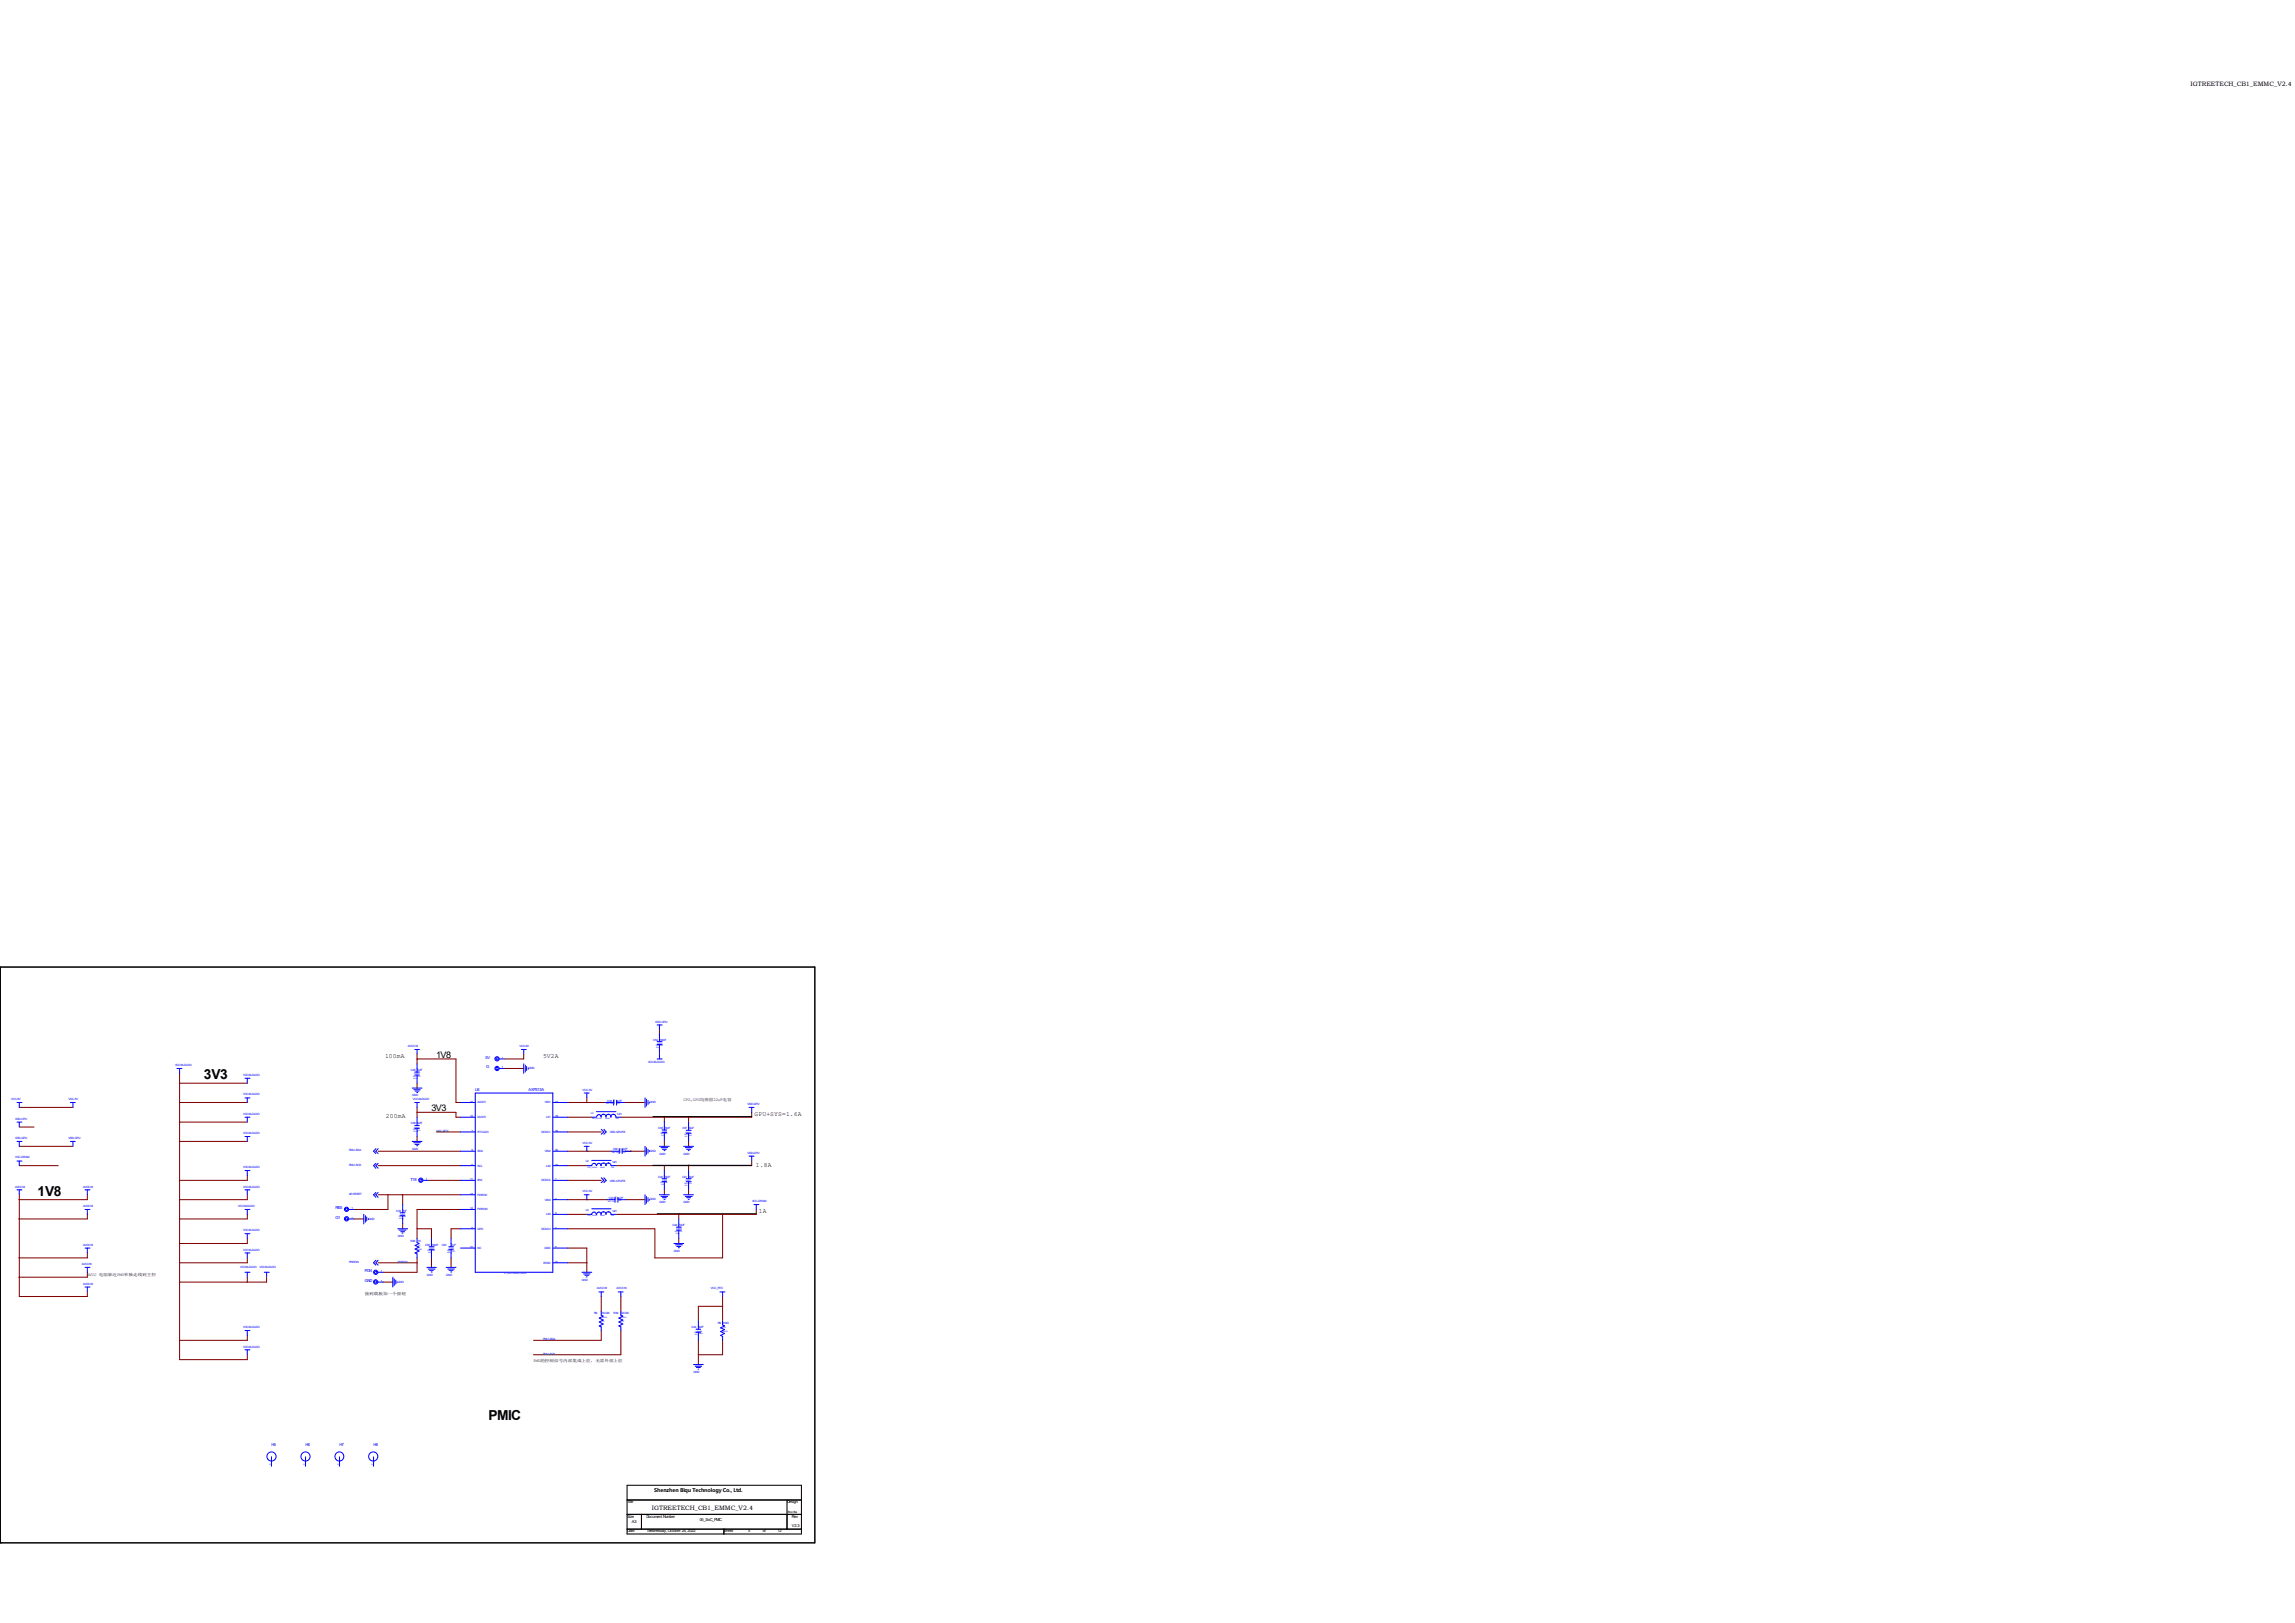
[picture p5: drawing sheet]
<svg xmlns="http://www.w3.org/2000/svg" width="297mm" height="210mm" viewBox="0 0 297 210" stroke-linecap="round" stroke-linejoin="round" font-family="sans-serif">
<defs><g id="words">
<g font-size="1.8">
<text x="26.4" y="139.6">3V3</text>
<text x="4.9" y="154.7">1V8</text>
<text x="63.2" y="183.8">PMIC</text>
</g>
<g font-size="1.2">
<text x="56.4" y="136.9">1V8</text>
<text x="55.8" y="143.8">3V3</text>
</g>
<g font-size=".8">
<text x="283.5" y="11.1">IGTREETECH_CB1_EMMC_V2.4</text>
<text x="49.8" y="136.9">100mA</text>
<text x="70.3" y="136.9">5V2A</text>
<text x="50" y="144.7">200mA</text>
<text x="97.7" y="144.4">GPU+SYS=1.6A</text>
<text x="97.8" y="151">1.8A</text>
<text x="98.2" y="157">1A</text>
<text x="84.4" y="195.5">IGTREETECH_CB1_EMMC_V2.4</text>
</g>
<text font-size=".7" x="84.7" y="193">Shenzhen Biqu Technology Co., Ltd.</text>
<g font-size=".5" fill="#00f">
<text x="62.8" y="137">5V</text>
<text x="61.5" y="141.2">U4</text>
<text x="62.9" y="138.3">G</text>
<text x="68.4" y="141.2">AXP313A</text>
<text x="53.1" y="152.8">T19</text>
<text x="43.4" y="157.7">G1</text>
<text x="43.4" y="156.5">RES</text>
<text x="47.2" y="165.9">GND</text>
<text x="47.2" y="164.6">PON</text>
<text x="35.1" y="187.1">H5</text>
<text x="39.5" y="187.1">H6</text>
<text x="43.9" y="187.1">H7</text>
<text x="48.3" y="187.1">H8</text>
</g>
<g font-size=".5">
<text x="88.5" y="142.5">CPU,GPU均预留22uF电容</text>
<text x="11.3" y="165.1">AVCC 电阻靠近PMU单独走线到主控</text>
<text x="47.2" y="167.6">接到载板加一个按钮</text>
<text x="69" y="176.2">PMU的控制信号内部集成上拉，无需外部上拉</text>
<text x="81.2" y="196.4">Size</text>
<text x="81.2" y="194.5">Title</text>
<text x="81.8" y="197">A3</text>
<text x="83.7" y="196.4">Document Number</text>
<text x="90.6" y="196.8">05_SoC_PMIC</text>
<text x="101.9" y="194.5">Design</text>
<text x="102.5" y="197.7">V2.3</text>
<text x="102.5" y="196.4">Rev</text>
<text x="81.2" y="198.3">Date:</text>
<text x="83.7" y="198.3">Wednesday, October 26, 2022</text>
<text x="93.7" y="198.3">Sheet</text>
<text x="96.8" y="198.3">5</text>
<text x="98.7" y="198.3">of</text>
<text x="100.6" y="198.3">12</text>
</g>
<g font-size=".4" fill="#00f">
<text x="22.6" y="138">VCC33-DLDO</text>
<text x="52.8" y="135.5">AVCC18</text>
<text x="64.9" y="137">1</text>
<text x="67.2" y="135.5">VCC-5V</text>
<text x="83.9" y="137.6">VCC33-DLDO</text>
<text x="84.5" y="134.7">C54</text>
<text x="84.8" y="132.3">VDD-GPU</text>
<text x="85.3" y="134.7">100nF</text>
<text x="1.4" y="142.4">VCC-5V</text>
<text x="8.8" y="142.4">VCC-5V</text>
<text x="31.5" y="139.2">VCC33-DLDO</text>
<text x="31.5" y="141.7">VCC33-DLDO</text>
<text x="53.2" y="138.6">C45</text>
<text x="53.3" y="141.9">GND</text>
<text x="53.4" y="142.4">VCC33-DLDO</text>
<text x="54" y="138.6">4u7F</text>
<text x="60.8" y="142.7">15</text>
<text x="61.8" y="142.8">ALDO1</text>
<text x="64.9" y="138.3">1</text>
<text x="68.4" y="138.3">GND</text>
<text x="70.5" y="142.8">VIN1</text>
<text x="71.8" y="142.7">17</text>
<text x="75.4" y="141.1">VCC-5V</text>
<text x="78.6" y="142.5">C35</text>
<text x="79.8" y="142.5">4u7F</text>
<text x="84.1" y="142.7">GND</text>
<text x="96.7" y="143">VDD-GPU</text>
<text x="1.9" y="144.9">VDD-CPU</text>
<text x="1.9" y="149.9">VCC-DRAM</text>
<text x="1.9" y="147.4">VDD-GPU</text>
<text x="8.8" y="147.4">VDD-GPU</text>
<text x="31.5" y="146.8">VCC33-DLDO</text>
<text x="31.5" y="144.2">VCC33-DLDO</text>
<text x="45.2" y="149">PMU-SDA</text>
<text x="53.2" y="145.5">C38</text>
<text x="53.3" y="148.8">GND</text>
<text x="54" y="145.5">4u7F</text>
<text x="56.5" y="146.5">VCC_RTC</text>
<text x="60.8" y="144.6">12</text>
<text x="61" y="146.5">7</text>
<text x="61" y="149">5</text>
<text x="61.8" y="144.7">DLDO1</text>
<text x="61.8" y="146.6">RTCLDO</text>
<text x="61.8" y="149.1">SDA</text>
<text x="70.1" y="146.6">DCDC1</text>
<text x="70.5" y="149.1">VIN2</text>
<text x="70.7" y="144.7">LX1</text>
<text x="71.8" y="144.6">18</text>
<text x="71.8" y="146.5">16</text>
<text x="71.8" y="149">20</text>
<text x="75.4" y="148">VCC-5V</text>
<text x="76.5" y="144.1">L1</text>
<text x="78.9" y="146.6">VDD-GPUFB</text>
<text x="79.3" y="148.8">C39</text>
<text x="79.8" y="144.2">1uH</text>
<text x="80.5" y="148.8">4u7F</text>
<text x="84.1" y="149">GND</text>
<text x="85.2" y="146.1">C36</text>
<text x="85.3" y="149.4">GND</text>
<text x="86" y="146.1">10UF</text>
<text x="88.3" y="146.1">C37</text>
<text x="88.5" y="149.4">GND</text>
<text x="89.1" y="146.1">22uF</text>
<text x="96.7" y="149.3">VDD-CPU</text>
<text x="1.9" y="153.7">AVCC18</text>
<text x="10.8" y="153.7">AVCC18</text>
<text x="31.5" y="151.2">VCC33-DLDO</text>
<text x="31.5" y="153.7">VCC33-DLDO</text>
<text x="45.2" y="150.9">PMU-SCK</text>
<text x="45.2" y="154.7">AP-RESET</text>
<text x="55.1" y="152.7">1</text>
<text x="60.8" y="152.7">11</text>
<text x="60.8" y="154.6">13</text>
<text x="61" y="150.8">6</text>
<text x="61.8" y="151">SCL</text>
<text x="61.8" y="152.9">IRQ</text>
<text x="61.8" y="154.7">PWROK</text>
<text x="70.1" y="152.9">DCDC2</text>
<text x="70.5" y="155.4">VIN3</text>
<text x="70.7" y="151">LX2</text>
<text x="71.8" y="150.8">19</text>
<text x="71.8" y="152.7">1</text>
<text x="71.8" y="155.2">2</text>
<text x="75.4" y="154.3">VCC-5V</text>
<text x="75.8" y="150.4">L2</text>
<text x="78.8" y="155.1">C42</text>
<text x="78.9" y="152.9">VDD-CPUFB</text>
<text x="79.2" y="150.5">1uH</text>
<text x="80" y="155.1">4u7F</text>
<text x="84.1" y="155.3">GND</text>
<text x="85.2" y="152.4">C40</text>
<text x="85.3" y="155.7">GND</text>
<text x="86" y="152.4">10UF</text>
<text x="88.3" y="152.4">C41</text>
<text x="88.5" y="155.7">GND</text>
<text x="89.1" y="152.4">22uF</text>
<text x="97.3" y="155.6">VCC-DRAM</text>
<text x="10.8" y="161.2">AVCC18</text>
<text x="10.8" y="156.2">AVCC18</text>
<text x="30.8" y="156.2">VCC33-DLDO</text>
<text x="31.5" y="161.8">VCC33-DLDO</text>
<text x="31.5" y="159.3">VCC33-DLDO</text>
<text x="45.5" y="157.7">1</text>
<text x="45.5" y="156.5">1</text>
<text x="47.7" y="157.8">GND</text>
<text x="51.3" y="156.8">C33</text>
<text x="51.5" y="160.1">GND</text>
<text x="52.1" y="156.8">1nF</text>
<text x="53.1" y="160.7">R45</text>
<text x="54.1" y="160.7">1K</text>
<text x="55" y="161.2">C50</text>
<text x="55.8" y="161.2">100nF</text>
<text x="57.2" y="161.2">C81</text>
<text x="58.4" y="161.2">1UF</text>
<text x="60.8" y="156.5">14</text>
<text x="60.8" y="161.5">10</text>
<text x="61" y="159">8</text>
<text x="61.8" y="156.6">PWRON</text>
<text x="61.8" y="159.1">GPO</text>
<text x="61.8" y="161.6">NC</text>
<text x="70.1" y="159.1">DCDC3</text>
<text x="70.5" y="161.6">GND</text>
<text x="70.7" y="157.3">LX3</text>
<text x="71.8" y="157.1">3</text>
<text x="71.8" y="159">4</text>
<text x="71.8" y="161.5">9</text>
<text x="75.8" y="156.7">L3</text>
<text x="79.2" y="156.8">1uH</text>
<text x="87" y="158.7">C43</text>
<text x="87.2" y="162">GND</text>
<text x="87.8" y="158.7">10UF</text>
<text x="10.6" y="163.7">AVCC18</text>
<text x="10.8" y="166.2">AVCC18</text>
<text x="31.1" y="164.1">VCC33-DLDO</text>
<text x="33.6" y="164.1">VCC33-DLDO</text>
<text x="45.2" y="163.4">PWRON</text>
<text x="49.3" y="165.9">1</text>
<text x="49.3" y="164.6">1</text>
<text x="51.5" y="166">GND</text>
<text x="51.5" y="163.4">PWRON</text>
<text x="55.2" y="165.1">GND</text>
<text x="57.7" y="165.1">GND</text>
<text x="70.4" y="163.5">EPAD</text>
<text x="71.8" y="163.4">21</text>
<text x="75.3" y="165.7">GND</text>
<text x="77.3" y="166.8">AVCC18</text>
<text x="79.8" y="166.8">AVCC18</text>
<text x="92" y="166.8">VCC_RTC</text>
<text x="31.5" y="171.9">VCC33-DLDO</text>
<text x="70.3" y="173.4">PMU-SDA</text>
<text x="76.9" y="170.1">R6</text>
<text x="77.9" y="170.1">NC/2K</text>
<text x="79.4" y="170.1">R39</text>
<text x="80.4" y="170.1">NC/2K</text>
<text x="89.5" y="171.8">C44</text>
<text x="90.4" y="171.9">4u7F</text>
<text x="92.9" y="171.3">R9</text>
<text x="93.6" y="171.3">510Ω</text>
<text x="31.5" y="174.4">VCC33-DLDO</text>
<text x="70.3" y="175.3">PMU-SCK</text>
<text x="89.7" y="177.6">GND</text>
<text x="35.1" y="189.6" transform="rotate(-90 35.1 189.6)">1</text>
<text x="39.5" y="189.6" transform="rotate(-90 39.5 189.6)">1</text>
<text x="43.9" y="189.6" transform="rotate(-90 43.9 189.6)">1</text>
<text x="48.3" y="189.6" transform="rotate(-90 48.3 189.6)">1</text>
</g>
<text font-size=".4" x="101.9" y="195.7">Bron Bai</text>
<g font-size=".2" fill="#00f">
<text x="84.9" y="135.3">X7R 10%</text>
<text x="84.9" y="135.6">25V</text>
<text x="85" y="135">C0402</text>
<text x="53.5" y="139.6">10V</text>
<text x="53.5" y="139.4">X5R 10%</text>
<text x="53.6" y="139">C0603</text>
<text x="78.4" y="142.9">X5R 10V</text>
<text x="79.6" y="142.9" transform="rotate(-90 79.6 142.9)">C0603</text>
<text x="79.8" y="142.9">10%</text>
<text x="53.5" y="146.5">10V</text>
<text x="53.5" y="146.3">X5R</text>
<text x="53.6" y="146">C0603</text>
<text x="54" y="146.3">10%</text>
<text x="76.7" y="144.8">IND_303015</text>
<text x="78.3" y="144.8">30mΩ</text>
<text x="79.2" y="149.2">X5R 10V</text>
<text x="79.7" y="144.8">2A8</text>
<text x="80.3" y="149.2" transform="rotate(-90 80.3 149.2)">C0603</text>
<text x="80.5" y="149.1">10%</text>
<text x="85.5" y="146.8">X5R 10%</text>
<text x="85.6" y="147">10V</text>
<text x="85.7" y="146.5">C0603</text>
<text x="88.6" y="147.2">10V</text>
<text x="88.6" y="146.9">X5R 20%</text>
<text x="88.7" y="146.6">C0603</text>
<text x="76.1" y="151.1">IND_303015</text>
<text x="77.7" y="151.1">30mΩ</text>
<text x="78.7" y="155.5">X5R 10V</text>
<text x="79.1" y="151.1">2A8</text>
<text x="79.8" y="155.5" transform="rotate(-90 79.8 155.5)">C0603</text>
<text x="80" y="155.4">10%</text>
<text x="85.5" y="153.1">X5R 10%</text>
<text x="85.6" y="153.3">10V</text>
<text x="85.7" y="152.8">C0603</text>
<text x="88.6" y="153.4">10V</text>
<text x="88.6" y="153.2">X5R 20%</text>
<text x="88.7" y="152.9">C0603</text>
<text x="51.6" y="157.5">X7R 10%</text>
<text x="51.6" y="157.7">50V</text>
<text x="51.8" y="157.2">C0402</text>
<text x="53.9" y="161.7">R0402</text>
<text x="54.1" y="161.2">1%</text>
<text x="55.3" y="161.9">X7R 10%</text>
<text x="55.5" y="161.6">C0402</text>
<text x="57.9" y="161.9">10V</text>
<text x="58.1" y="161.6">C0402</text>
<text x="58.5" y="162">10%</text>
<text x="76.1" y="157.4">IND_303015</text>
<text x="77.7" y="157.4">30mΩ</text>
<text x="79.1" y="157.4">2A8</text>
<text x="87.3" y="159.4">X5R 10%</text>
<text x="87.4" y="159.6">10V</text>
<text x="87.5" y="159">C0603</text>
<text x="55.4" y="162.1">25V</text>
<text x="57.9" y="162.1">X5R</text>
<text x="65.3" y="164.8">IC_QFN21P40B300_300H78</text>
<text x="77.9" y="170.6">R0402</text>
<text x="77.9" y="171.1">1%</text>
<text x="80.4" y="170.6">R0402</text>
<text x="80.5" y="171.1">1%</text>
<text x="89.9" y="172.8">16V</text>
<text x="89.9" y="172.6">X5R</text>
<text x="90.2" y="172.3">C0402</text>
<text x="90.4" y="172.6">±10%</text>
<text x="93.5" y="172.3">R0402</text>
<text x="93.6" y="171.8">1%</text>
</g>
</g></defs>
<g fill="none" stroke="#800000" stroke-width=".13">
<path d="M23.2 138.9v37h8.8v-.6M54 136.4v1.3M54 137h5v5.7h.6M65.3 138.3h2.5M67.8 136.4v.6h-2.5M85.3 133.3v.4M85.3 136.2v.2M2.5 150.8h5M2.5 145.8h1.9M2.5 154.6v13.2h8.8v-.6M2.5 143.3h6.9M2.5 148.3h6.9"/>
<path d="M11.3 154.6v.6h-8.8M11.3 157.1v.6h-8.8M23.2 142.7h8.8M23.2 147.7h8.8M23.2 145.2h8.8M23.2 140.2h8.8M32 152.1v.6h-8.8M32 157.1v.6h-8.8M32 154.6v.6h-8.8M45.8 157.7h1.3M48.9 150.8h10.7M48.9 149h10.7"/>
<path d="M48.9 154.6h10.7M50.2 154.6v1.9h-4.4M52.1 154.6v1.3M52.1 158.4v.6M54 159h1.8v1.3M54 140.2v.6M54 143.3v1.3M54 147.1v.6M54 143.9h5v.7h.6M55.4 152.7h4.2M56.5 146.5h3.1M59.6 159h-1.2v1.3"/>
<path d="M59.6 156.5h-5.6v3.8M73.4 152.7h4.4M73.4 146.5h4.4M73.4 150.8h2.5M73.4 157.1h2.5M73.4 144.6h3.2M73.4 149h5.7M73.4 142.7h4.9M73.4 155.2h5.1M75.9 149h.1M75.9 155.2h.1M75.9 142.1v.6"/>
<path d="M80.9 142.7h2.6M80.9 149h2.6M81 155.2h2.5M81.6 149h.1M86 144.6v.5M86 147.6v.7M86 150.8v.7M86 154v.6M87.8 157.1v.6M89.1 144.6v.6M89.1 147.7v.6M89.1 150.8v.7"/>
<path d="M89.1 154v.6M93.5 157.1v5.7h-8.7v-3.8h-11.4M97.3 150.2v.6h-17.6M97.3 143.9v.7h-17M97.9 156.5v.6h-18.2M11.3 162.1v.7h-8.8M11.3 164.6v.7h-8.8M32 172.8v.6h-8.8M32 162.8v.6h-8.8M32 160.3v.6h-8.8M32 165.3v.6M34.5 165.3v.6h-11.3"/>
<path d="M48.9 163.4h5.1M49.6 165.9h1.2M54 162.8v1.8h-4.4M55.8 162.8v1.2M58.4 162.8v1.2M73.4 163.4h2.5M73.4 161.5h2.5v3.1M77.8 167.8v1.9M77.8 172.2v1.2h-8.8M80.3 167.8v1.9M80.3 172.2v3.1h-11.3M87.8 160.3v.6"/>
<path d="M90.4 173.4v3.2M93.5 169h-3.1v1.9M93.5 167.8v3.1M93.5 173.4v1.9h-3.1"/>
</g>
<path d="M89.1 150.8h.1z" fill-rule="evenodd" fill="#800000" stroke="#800000" stroke-width=".13"/>
<path d="M87.8 157.1h.1z" fill-rule="evenodd" fill="#800000" stroke="#800000" stroke-width=".13"/>
<g fill="#800000" stroke="#800000" stroke-width=".13">
<path d="M2.5 162.7v.1z" fill-rule="evenodd"/>
<path d="M52 154.6h.1z" fill-rule="evenodd"/>
</g>
<path d="M89.1 144.5h.1z" fill-rule="evenodd" fill="#800000" stroke="#800000" stroke-width=".13"/>
<g fill="none" stroke="#00f" stroke-width=".13">
<path d="M22.9 138.3h.6M23.2 138.3v.6M31.7 139.5h.6M32 139.5v.7M53.7 138.7h.6M53.7 139.1h.6M53.7 135.8h.6M54 135.8v.6M54 137.7v1M54 139.1v1.1M64.6 137h.7M64.6 138.3h.7"/>
<path d="M67.5 135.8h.6M67.8 135.8v.6M67.8 137.7v1.2M68 137.8v.9M68.2 138v.5M68.4 138.2v.1M85 134.8h.7M85 135.2h.7M85 137h.7M85 132.6h.7M85.3 132.6v.7M85.3 133.7v1.1"/>
<path d="M85.3 135.2v1M85.3 136.4v.6M2.2 142.7h.6M2.2 147.7h.6M2.2 154h.6M2.2 145.2h.6M2.2 150.2h.6M2.5 142.7v.6M2.5 145.2v.6M2.5 147.7v.6M2.5 150.2v.6M2.5 154v.6"/>
<path d="M9.1 142.7h.6M9.1 147.7h.6M9.4 142.7v.6M9.4 147.7v.6M11 156.5h.6M11 154h.6M11.3 154v.6M11.3 156.5v.6M31.7 144.6h.6M31.7 156.5h.6M31.7 154h.6M31.7 147.1h.6"/>
<path d="M31.7 159.6h.6M31.7 151.5h.6M31.7 142.1h.6M32 142.1v.6M32 144.6v.6M32 147.1v.6M32 151.5v.6M32 154v.6M32 156.5v.6M32 159.6v.7M45.2 157.7h.6M45.2 156.5h.6"/>
<path d="M47.1 157.1v1.3M47.3 157.3v.9M47.5 157.5v.5M47.7 157.7v.1M48.6 150.5l-.3 .3 .3 .4M48.6 148.6l-.3 .4 .3 .3M48.6 154.3l-.3 .3 .3 .3M48.9 150.5l-.3 .3 .3 .4M48.9 148.6l-.3 .4 .3 .3M48.9 154.3l-.3 .3 .3 .3M51.5 159h1.2M51.6 159.2h.9"/>
<path d="M51.8 156.9h.6M51.8 157.3h.6M51.9 159.4h.5M52 159.6h.2M52.1 155.9v1M52.1 157.3v1.1M53.3 140.8h1.3M53.3 147.7h1.3M53.6 141h.8M53.6 147.9h.8M53.7 142.7h.6M53.7 145.6h.6"/>
<path d="M53.7 146h.6M53.7 141.2h.5M53.7 148.1h.5M53.9 141.4h.2M53.9 148.3h.2M54 142.7v.6M54 144.6v1M54 146v1.1M54.8 152.7h.6M59.6 149h1.9M59.6 144.6h1.9M59.6 152.7h1.9"/>
<path d="M59.6 142.7h1.9M59.6 146.5h1.9M59.6 150.8h1.9M59.6 159h1.9M59.6 154.6h1.9M59.6 156.5h1.9M61.5 141.4h10v23.2h-10zM71.5 149h1.9M71.5 144.6h1.9M71.5 152.7h1.9M71.5 142.7h1.9M71.5 155.2h1.9"/>
<path d="M71.5 157.1h1.9M71.5 146.5h1.9M71.5 150.8h1.9M71.5 159h1.9M75.6 141.4h.6M75.6 154.6h.6M75.6 148.3h.6M75.9 157.1h.7a.3 .3 0 0 1 .3-.3 .3 .3 0 0 1 .3 .3M75.9 141.4v.7M75.9 148.3v.7M75.9 154.6v.6M76.6 144.6h.6"/>
<path d="M76.6 156.4h2.5M76.6 150.2h2.5M77.2 150.8a.3 .3 0 0 0-.3-.3 .3 .3 0 0 0-.3 .3h-.7M77.2 143.8h2.5M77.2 144.5a.3 .3 0 0 1 .3-.3 .3 .3 0 0 1 .3 .4M77.2 157.1a.3 .3 0 0 1 .3-.3 .3 .3 0 0 1 .3 .3M77.8 146.1l.3 .4-.3 .3M77.8 152.4l.3 .3-.3 .3M77.8 150.8a.3 .3 0 0 0-.3-.3 .3 .3 0 0 0-.3 .3M78.1 144.2a.34 .34 0 0 1 .3 .4M78.1 156.8h.2l.1 .3M78.1 150.5h.2l.1 .3"/>
<path d="M78.1 146.1l.3 .4-.3 .3M78.1 152.4l.3 .3-.3 .3M78.1 144.2h-.2l-.1 .3M78.1 156.8h-.2l-.1 .3M78.1 150.5h-.2l-.1 .3M78.3 142.7h1.1M78.5 155.2h1.1M78.7 144.2a.34 .34 0 0 1 .4 .4M78.7 156.8h.2l.2 .3h.6M78.7 150.5h.2l.2 .3h.6M78.8 144.2h-.2l-.2 .3M78.8 156.8h-.2l-.2 .3"/>
<path d="M78.8 150.5h-.2l-.2 .3M79.1 149h1M79.4 144.2a.34 .34 0 0 1 .3 .4h.6M79.4 144.2h-.2l-.2 .3M79.4 142.4v.6M79.6 154.9v.7M79.8 142.7h1.1M79.8 142.4v.6M80 155.2h1M80 154.9v.7M80.1 148.6v.7M80.5 149h1.1"/>
<path d="M80.5 148.6v.7M83.5 142.1v1.2M83.5 148.3v1.3M83.5 154.6v1.3M83.7 142.2v.9M83.7 148.5v.9M83.7 154.8v.9M83.9 142.4v.5M83.9 148.7v.5M83.9 155v.5M84 142.6v.1M84 148.9v.1"/>
<path d="M84 155.2v.1M85.3 154.6h1.3M85.3 148.3h1.3M85.6 154.8h.8M85.6 148.5h.8M85.7 152.5h.6M85.7 152.9h.6M85.7 146.2h.6M85.7 146.6h.6M85.7 155h.5M85.7 148.7h.5M85.9 155.2h.2"/>
<path d="M85.9 148.9h.2M86 145.1v1.1M86 146.6v1M86 151.5v1M86 152.9v1.1M87.5 158.8h.7M87.5 159.2h.7M87.8 157.7v1.1M87.8 159.2v1.1M88.5 154.6h1.2M88.5 148.3h1.2M88.7 154.8h.9"/>
<path d="M88.7 148.5h.9M88.8 152.5h.7M88.8 152.9h.7M88.8 146.3h.7M88.8 146.6h.7M88.9 155h.5M88.9 148.7h.5M89.1 155.2h.1M89.1 148.9h.1M89.1 145.2v1.1M89.1 146.6v1.1M89.1 151.5v1"/>
<path d="M89.1 152.9v1.1M96.9 149.6h.7M96.9 143.3h.7M97.3 143.3v.6M97.3 149.6v.6M97.6 155.9h.6M97.9 155.9v.6M11 161.5h.6M11 164h.6M11 166.5h.6M11.3 161.5v.6M11.3 164v.6"/>
<path d="M11.3 166.5v.7M31.7 164.6h.6M31.7 162.1h.6M31.7 174.7h.6M31.7 172.2h.6M32 162.1v.7M32 164.6v.7M32 172.2v.6M32 174.7v.6M34.2 164.6h.6M34.5 164.6v.7M48.6 163.1l-.3 .3 .3 .3"/>
<path d="M48.9 165.9h.7M48.9 164.6h.7M48.9 163.1l-.3 .3 .3 .3M50.8 165.3v1.2M51 165.5v.9M51.2 165.7v.5M51.4 165.9v.1M54 160.3v.5l.2 .1-.5 .3 .5 .2-.5 .2 .5 .3-.5 .2 .3 .2v.5M55.2 164h1.3M55.4 164.2h.9M55.5 161.3h.7M55.5 161.7h.7"/>
<path d="M55.6 164.4h.5M55.8 164.6h.1M55.8 160.3v1M55.8 161.7v1.1M57.7 164h1.3M58 164.2h.8M58.1 161.3h.6M58.1 161.7h.6M58.1 164.4h.5M58.3 164.6h.2M58.4 160.3v1M58.4 161.7v1.1"/>
<path d="M59.6 161.5h1.9M71.5 161.5h1.9M71.5 163.4h1.9M75.3 164.6h1.3M75.5 164.8h.9M75.7 165h.5M75.9 165.2h.1M77.5 167.2h.6M77.8 167.2v.6M77.8 169.7v.5l.3 .1-.5 .3 .5 .2-.5 .3 .5 .2-.5 .3 .2 .1v.5M80 167.2h.6M80.3 167.2v.6"/>
<path d="M80.3 169.7v.5l.3 .1-.5 .3 .5 .2-.5 .3 .5 .2-.5 .3 .2 .1v.5M87.2 160.9h1.3M87.4 161.1h.9M87.6 161.3h.5M87.8 161.5h.1M89.7 176.6h1.3M90 176.8h.8M90.1 172h.6M90.1 172.4h.6M90.1 177h.5M90.3 177.2h.1M90.4 170.9v1.1"/>
<path d="M90.4 172.4v1M93.2 167.2h.6M93.5 167.2v.6M93.5 170.9v.5l.3 .2-.5 .2 .5 .2-.5 .3 .5 .3-.5 .2 .2 .1v.5M35.1 188.5v1.2M39.5 188.5v1.2M43.9 188.5v1.2M48.3 188.5v1.2"/>
<circle cx="64.3" cy="137" r=".28"/>
<circle cx="64.3" cy="138.3" r=".28"/>
<circle cx="64.3" cy="137" r=".15"/>
<circle cx="64.3" cy="138.3" r=".15"/>
<circle cx="44.9" cy="156.5" r=".28"/>
<circle cx="44.9" cy="157.7" r=".28"/>
<circle cx="44.9" cy="157.7" r=".15"/>
<circle cx="44.9" cy="156.5" r=".15"/>
<circle cx="54.5" cy="152.7" r=".28"/>
<circle cx="54.5" cy="152.7" r=".15"/>
<circle cx="48.6" cy="165.9" r=".28"/>
<circle cx="48.6" cy="164.6" r=".28"/>
<circle cx="48.6" cy="164.6" r=".15"/>
<circle cx="48.6" cy="165.9" r=".15"/>
<circle cx="35.1" cy="188.5" r=".59"/>
<circle cx="39.5" cy="188.5" r=".59"/>
<circle cx="43.9" cy="188.5" r=".58"/>
<circle cx="48.3" cy="188.5" r=".59"/>
</g>
<path d="M0 125.1h105.5v74.5h-105.5zM84.5 150.8h12.8M84.5 144.5h12.8M85 157.1h12.8M0 199.6h.1M81.2 192.2h22.5v6.3h-22.5zM81.2 194.1h22.5M81.2 196h22.5M81.2 197.9h22.5M83 196v1.9M93.7 197.9v.6M101.9 194.1v3.8" fill="none" stroke="#000" stroke-width=".13"/>
<use href="#words"/>
</svg>
